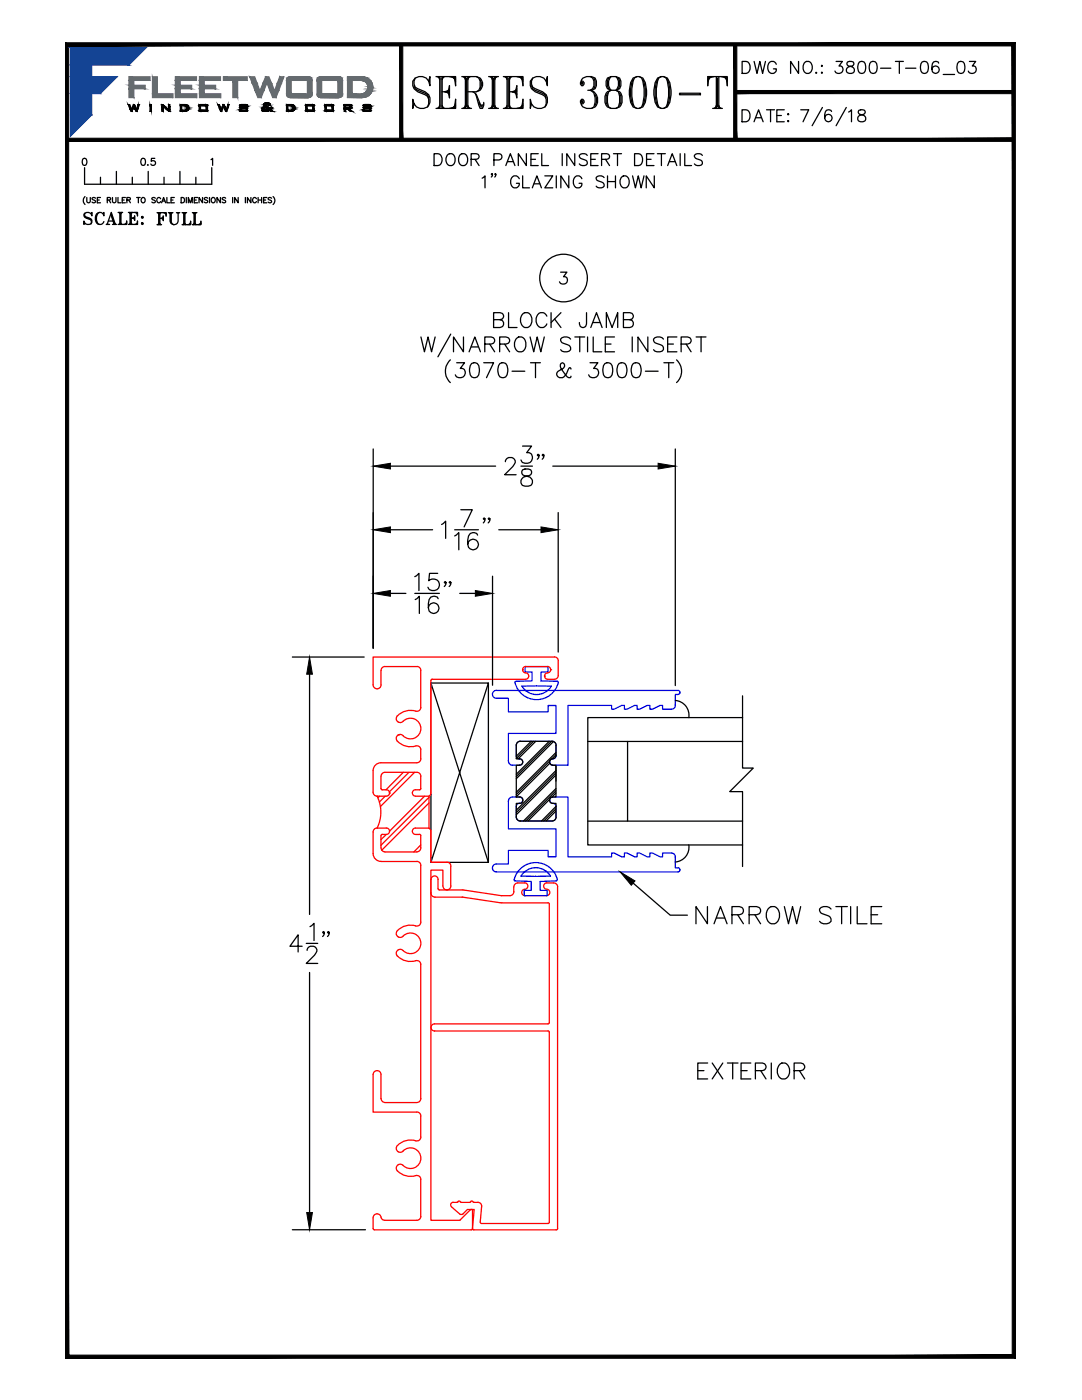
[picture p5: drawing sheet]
<svg xmlns="http://www.w3.org/2000/svg" width="216mm" height="279mm" viewBox="0 0 216 279" stroke-linecap="round" stroke-linejoin="round" font-family="sans-serif">
<!-- layer: VENT -->
<g fill="none" stroke="#000" stroke-width=".25">
<path d="M103 148.7v2.7h.7a.64 .64 0 0 1 .6 .7 .64 .64 0 0 1-.6 .6h-.7v6.4h.7M103.7 159a.65 .65 0 0 1 .7 .7 .65 .65 0 0 1-.7 .6h-.7v2.8a.79 .79 0 0 0 .8 .7h6.4a.79 .79 0 0 0 .8-.7l-.1-2.8h-.6a.65 .65 0 0 1-.6-.6 .65 .65 0 0 1 .6-.7M103.8 148h6.4M103.8 147.9a.79 .79 0 0 0-.8 .8M106 148l-3 2.9M106.4 148l-3.4 3.4M106.9 148l-3.5 3.4M109.6 148l-6.6 6.5M109.7 152.3l-6.7 6.7M109.7 159.5l-4.4 4.3M109.7 151.8l-6.7 6.8M110 148l-7 7"/>
<path d="M110.2 147.9a.79 .79 0 0 1 .8 .8M110.4 148l-7.4 7.4M110.9 148.7v2.1a.86 .86 0 0 1-.9 .7 .65 .65 0 0 0-.3 .7 .65 .65 0 0 0 .6 .5h.6v6.4h-.6M110.9 152.7v3.2M110.9 154.7l-7.9 7.9M110.9 158.3l-.8 .8M110.9 150.6l-.8 .9M110.9 154.2l-7.9 8M110.9 157.8l-6 6M110.9 150.2l-7.9 7.9M110.9 153.8l-7.9 7.9M110.9 157.4l-6.4 6.4"/>
<path d="M110.9 161.9l-2 1.9M110.9 161.4l-2.4 2.4M110.9 160.9l-2.8 2.9"/>
</g>
<g fill="none" stroke="#00f" stroke-width=".25">
<path d="M98.3 138.6a.79 .79 0 0 0 .8 .8M98.3 138.6h.1M99 139.4h2.4v2.7h8v-1.3h1.5v5.6h-9.5v5.5M135.7 138.2h.1M135.7 138.2l-.2-.4h-.2h-36.1a.76 .76 0 0 0-.9 .7M135.7 138.2l-.2 .3-.8 .1v2.2M101.4 159.9v5.5h9.5v5.6h-1.5v-1.3h-8v2.7h-2.4M101.5 151.9a.79 .79 0 0 0 .7 .8M102.2 152.7h1.5M102.2 159.1h1.5M102.2 159.1a.79 .79 0 0 0-.7 .8M103 148.7v2.1a.65 .65 0 0 0 .7 .6"/>
<path d="M103.7 151.4h.1M103.7 151.4a.62 .62 0 0 1 .6 .7 .62 .62 0 0 1-.6 .6M103.7 159.1a.64 .64 0 0 1 .6 .6 .64 .64 0 0 1-.6 .6M103.8 148h6.4M103.8 147.9a.79 .79 0 0 0-.8 .8M109.7 159.7a.73 .73 0 0 0 .9 .7l.4 .6-.1 2.1a.76 .76 0 0 1-.7 .7h-6.4a.79 .79 0 0 1-.8-.7v-2.1a.65 .65 0 0 1 .7-.7M109.7 152.1h.1M109.7 159.7h.1M109.7 159.7a.6 .6 0 0 1 .6-.6h3v11.9h8.7v-.8h.6l1.5 .8h.5v-.8h.5l1.5 .8h.5v-.8h.5l1.6 .8h.5v-.8h.5l1.5 .8h.5v-.8h1.8a.79 .79 0 0 1 .8 .8M110.2 147.9a.79 .79 0 0 1 .8 .8M110.9 148.7l.1 2.1a.73 .73 0 0 1-.9 .7l-.4 .6M134.8 140.7a.79 .79 0 0 1-.8 .8h-1.8v-.7h-.5l-1.5 .7h-.5v-.7h-.5l-1.6 .7h-.5v-.7h-.5l-1.5 .7h-.5v-.7h-.5l-1.5 .7h-.6v-.7h-8.7v11.9h-3a.6 .6 0 0 1-.6-.6"/>
<path d="M98.3 173.2h.1M99.1 172.4a.79 .79 0 0 0-.8 .8M103.7 160.3h.1M134.7 171v2.2h.8a.42 .42 0 0 1 .2 .5 .42 .42 0 0 1-.4 .3h-36.1a.8 .8 0 0 1-.9-.8M135.7 173.6h.1"/>
</g>
<!-- layer: TEXT -->
<g fill="none" stroke="#000" stroke-width=".25">
<path d="M86.6 30.7h.8a1.26 1.26 0 0 1 .8 1.2 1.26 1.26 0 0 1-.8 1.1h-.8zM89.2 31a.88 .88 0 0 1 1-.3 .88 .88 0 0 1 .6 .9 1.03 1.03 0 0 1-.2 1.1 1.03 1.03 0 0 1-1.1 .2 1.46 1.46 0 0 1-.3-1.9zM91.7 31a.88 .88 0 0 1 1-.3 .88 .88 0 0 1 .6 .9 1.03 1.03 0 0 1-.2 1.1 1.03 1.03 0 0 1-1.1 .2 1.52 1.52 0 0 1-.3-1.9zM94 31.8l1.4-.1a.54 .54 0 0 0 0-.9l-1.4-.1v2.3M94.8 31.8l.8 1.2M96.2 35.6l.6-.5v2.4M98.3 34.8l-.1 .1-.2-.1 .2-.1a.44 .44 0 0 1-.2 .6M98.6 31.9h1a.63 .63 0 0 0 .6-.6 .63 .63 0 0 0-.6-.6h-1v2.3M98.9 34.8l-.1 .1-.1-.1 .1-.1a.45 .45 0 0 1-.1 .6M100.9 33l.9-2.3 .9 2.3M101.3 32.3h1.1M103.6 35.7a.88 .88 0 0 0-1-.6 .88 .88 0 0 0-.7 .9 1.05 1.05 0 0 0 .2 1.1 1.05 1.05 0 0 0 1.2 .3l.3-.5v-.3h-.6"/>
<path d="M104.3 35.1v2.4h1.3M105 30.7v2.3l-1.6-2.3v2.3M105.9 31.8h1M106.2 37.5l.9-2.4 .9 2.4M106.6 36.7h1.1M107.4 30.7h-1.5v2.3h1.5M108.1 30.7v2.3h1.4M108.7 35.1h1.6l-1.6 2.4h1.6M111 35.1v2.4M112.2 30.7v2.3M113.5 35.1v2.4l-1.6-2.4v2.4M114.7 30.7v2.3l-1.6-2.3v2.3"/>
<path d="M116.1 35.7a.87 .87 0 0 0-1-.6 .87 .87 0 0 0-.7 .9 1.05 1.05 0 0 0 .2 1.1 1.05 1.05 0 0 0 1.2 .3l.3-.5v-.3h-.5M117.2 31a.9 .9 0 0 0-.9-.4 .9 .9 0 0 0-.7 .6l.2 .4 .9 .3a.57 .57 0 0 1 .5 .5 .57 .57 0 0 1-.2 .5 1.13 1.13 0 0 1-1.4-.2M117.9 31.8h.9M119.3 30.7h-1.4v2.3h1.4M120 31.8l1.4-.1a.54 .54 0 0 0 0-.9l-1.4-.1v2.3M120.5 35.4a.9 .9 0 0 0-.8-.3 .9 .9 0 0 0-.7 .6l.2 .3 .9 .3a.6 .6 0 0 1 .2 1.1 1.11 1.11 0 0 1-1.3-.2M120.8 31.8l.8 1.2M121.2 35.1v2.4M121.2 36.2h1.6M122.4 30.7h1.6M122.8 35.1v2.4M123.2 30.7v2.3"/>
<path d="M124 35.4a.88 .88 0 0 1 1-.3 .88 .88 0 0 1 .5 .9 1.05 1.05 0 0 1-.2 1.1 1.05 1.05 0 0 1-1.1 .3 1.48 1.48 0 0 1-.2-2zM126.2 35.1l.6 2.4 .6-2.4 .5 2.4 .6-2.4M126.6 30.7h.8a1.27 1.27 0 0 1 .8 1.2 1.27 1.27 0 0 1-.8 1.1h-.8zM129 31.8h.9M130.5 30.7h-1.5v2.3h1.5M130.6 35.1v2.4l-1.7-2.4v2.4M131.2 30.7h1.6M132 30.7v2.3M133.2 33l.9-2.3 .9 2.3M133.6 32.3h1.1M135.7 30.7v2.3M136.6 30.7v2.3h1.4"/>
<path d="M140.1 31a.9 .9 0 0 0-.8-.4 .9 .9 0 0 0-.7 .6l.2 .4 .9 .3a.57 .57 0 0 1 .4 .5 .57 .57 0 0 1-.2 .5 1.13 1.13 0 0 1-1.3-.2M111.9 54.3h1.2l-.7 .9a.76 .76 0 0 1 .8 .9 .76 .76 0 0 1-1 .6l-.3-.1-.3-.4M84 67.2l.7 3 .7-3 .7 3 .7-3M89.9 71.8a3.1 3.1 0 0 0 0 4.5M89.9 66.7l-2.5 4.5M91.1 72.4h1.6l-.9 1.1a.96 .96 0 0 1 1.1 1.1 .96 .96 0 0 1-1.3 .8l-.5-.2-.2-.4M92.5 67.2v3l-2-3v3M93.6 70.2l1.1-3 1.2 3M94 69.2h1.4M94.1 72.5a.96 .96 0 0 1 1.4 .5 2.53 2.53 0 0 1-.3 2.2 .94 .94 0 0 1-1.4-.4 2.42 2.42 0 0 1 .3-2.3zM96.5 72.4h2l-1.4 3M96.7 68.7h1.3l.4-.2a.69 .69 0 0 0 0-1.1l-.4-.2h-1.3v3"/>
<path d="M97.7 68.7l1 1.5M98.5 63.8l1.7-.1a.68 .68 0 0 0 0-1.2l-1.7-.1v3h1.3a.78 .78 0 0 0 .7-.8 .78 .78 0 0 0-.7-.8M99.7 68.7h1.3l.4-.2a.66 .66 0 0 0 0-1.1l-.4-.2h-1.3v3M99.8 72.5a.95 .95 0 0 1 1.4 .5 2.44 2.44 0 0 1-.3 2.2 .95 .95 0 0 1-1.4-.4 2.42 2.42 0 0 1 .3-2.3zM100.7 68.7l1 1.5M101.5 62.4v3h1.7M102.2 74.1h2.5M103 67.7a1.09 1.09 0 0 1 1.2-.4 1.09 1.09 0 0 1 .7 1.1 1.3 1.3 0 0 1-.3 1.4 1.3 1.3 0 0 1-1.4 .3 1.83 1.83 0 0 1-.2-2.4zM104.4 62.5a1.13 1.13 0 0 1 1.7 1 1.29 1.29 0 0 1-.2 1.4 1.29 1.29 0 0 1-1.5 .3 1.79 1.79 0 0 1 0-2.7zM105.8 67.2l.7 3 .7-3 .7 3 .7-3M105.9 72.4h1.9M106.9 72.4v3"/>
<path d="M109.1 63.1a1.1 1.1 0 0 0-1.2-.7 1.1 1.1 0 0 0-.9 1.1 1.3 1.3 0 0 0 .3 1.4 1.3 1.3 0 0 0 1.4 .3l.4-.6M110 62.4v3M110.7 63.7l1.2 1.7M111.9 62.4l-1.9 2M113.9 67.7a1.32 1.32 0 0 0-2 0 .76 .76 0 0 0 .5 .8l.9 .3a.71 .71 0 0 1 .5 .6 .71 .71 0 0 1-.2 .7 1.38 1.38 0 0 1-1.7-.3M113.9 73.7l-.1-.3h-.2l-.2 .4a2.36 2.36 0 0 1-1.2 1.6h-.5a.72 .72 0 0 1-.6-.6 .72 .72 0 0 1 .3-.7l1-.6a.63 .63 0 0 0 .3-.6 .63 .63 0 0 0-.5-.5l-.3 .1a1.15 1.15 0 0 0 .3 1.5l1 1.2 .6 .2 .1-.3M114.7 67.2h2M115.7 67.2v3M117 62.4v2.2l-.1 .5a.69 .69 0 0 1-1.1 0l-.2-.7M117.2 67.2v3M117.7 72.4h1.6l-.8 1.1a.96 .96 0 0 1 1 1.1 .96 .96 0 0 1-1.3 .8l-.5-.2-.2-.4M117.9 65.4l1.1-3 1.1 3"/>
<path d="M118.3 64.4h1.4M118.4 67.2v3h1.7M120.7 72.5a.96 .96 0 0 1 1.4 .5 2.53 2.53 0 0 1-.3 2.2 .96 .96 0 0 1-1.4-.4 2.51 2.51 0 0 1 .3-2.3zM120.8 68.7h1.1M121 65.4v-3l1.1 3 1.2-3v3M122.6 67.2h-1.8v3h1.8M123.5 72.5a.95 .95 0 0 1 1.4 .5 2.44 2.44 0 0 1-.2 2.2 .96 .96 0 0 1-1.4-.4 2.42 2.42 0 0 1 .2-2.3zM124.4 63.8l1.7-.1a.71 .71 0 0 0 0-1.2l-1.7-.1v3h1.3a.79 .79 0 0 0 .7-.8 .79 .79 0 0 0-.7-.8M126.2 67.2v3M126.4 72.5a.95 .95 0 0 1 1.4 .5 2.44 2.44 0 0 1-.3 2.2 .95 .95 0 0 1-1.4-.4 2.42 2.42 0 0 1 .3-2.3zM128.8 74.1h2.5M129.3 67.2v3l-2-3v3"/>
<path d="M132.4 67.7a1.29 1.29 0 0 0-2 0 .72 .72 0 0 0 .6 .8l.8 .3a.71 .71 0 0 1 .6 .6 .71 .71 0 0 1-.3 .7 1.38 1.38 0 0 1-1.7-.3M132.5 72.4h1.9M133.2 68.7h1.2M133.4 72.4v3M135 71.8a3 3 0 0 1 0 4.5M135.1 67.2h-1.9v3h1.9M135.9 68.7h1.3l.4-.2a.69 .69 0 0 0 0-1.1l-.4-.2h-1.3v3M136.9 68.7l1 1.5M138.9 67.2h2M139.9 67.2v3M97.5 136.3v35.8M139.2 213.7h1.3"/>
<path d="M141.2 212.1h-2v3.2h2M142.1 212.1l2.1 3.2M144.2 212.1l-2.1 3.2M145.1 212.1h2.2M146.2 212.1v3.2M147.9 213.7h1.2M149.8 212.1h-1.9v3.2h1.9M150.7 213.7h1.4a.79 .79 0 0 0 .7-.9l-.3-.5-.4-.2h-1.4v3.2M151.8 213.7l1 1.6M153.9 212.1v3.2M155.7 212.3a1.22 1.22 0 0 1 1.8 1.1 1.4 1.4 0 0 1-.3 1.5 1.4 1.4 0 0 1-1.5 .3 1.91 1.91 0 0 1 0-2.9zM158.5 213.7h1.3a.83 .83 0 0 0 .8-.9l-.3-.5-.5-.2h-1.3v3.2"/>
<path d="M159.5 213.7l1.1 1.6"/>
<circle cx="112.4" cy="55.5" r="4.8"/>
</g>
<!-- layer: GLASS -->
<path d="M86 136.3h11.5l-11.5 35.8v-35.8l11.5 35.8h-11.5" fill="none" stroke="#000" stroke-width=".25"/>
<!-- layer: 0 -->
<path d="M134.8 139.8a2.95 2.95 0 0 1 2.6 3.4M117.3 148h30.9M125.2 148v15.9M148.2 143.2h-30.9v25.4h30.9M117.3 163.9h30.9M137.4 168.6a2.95 2.95 0 0 1-2.6 3.4" fill="none" stroke="#000" stroke-width=".25"/>
<!-- layer: MISC. -->
<path d="M148.2 138.9v14.4h2.1l-4.7 4.7h2.6v14.9" fill="none" stroke="#000" stroke-width=".25"/>
<!-- layer: FRAME -->
<g fill="none" stroke="#f00" stroke-width=".25">
<path d="M76.8 133h6.4M83.2 133a.76 .76 0 0 1 .8 .8v7.4l-.2 .4a1.06 1.06 0 0 1-1.4 .2 3.6 3.6 0 0 0-3.1 1.1M86 135.8v22.7l-.4 .4M86.3 135.5l-.3 .3M104.3 133.7h.1M104.9 133h4.3M104.9 133a.68 .68 0 0 0-.6 .8 .68 .68 0 0 0 .8 .5 .65 .65 0 0 1 .4 .8 .65 .65 0 0 1-.6 .5h-18.7M108.7 134.9h.1M109.2 133a.68 .68 0 0 1 .7 .8 .68 .68 0 0 1-.9 .5l-.3 .6M109.9 133.7h.1M110.6 131.1h-36.2l.1 5.6a.78 .78 0 0 0 .7 .8 .78 .78 0 0 0 .8-.8v-2.9a.79 .79 0 0 1 .8-.8M110.6 131.1a.79 .79 0 0 1 .8 .8v2.9a.75 .75 0 0 1-.8 .8h-1.3a.66 .66 0 0 1-.6-.7"/>
<path d="M74.5 158.1a.79 .79 0 0 0 .7 .8M75.2 158.9a7.1 7.1 0 0 1 0 6.4h1.9M75.7 158.9l-.3 .3M76 157.4l.3 .2h.8M76.9 158.9l-1.2 1.2M77.1 157.6a.65 .65 0 0 1 .6 .6 .65 .65 0 0 1-.6 .7h-1.9M77.7 158.3h.1M79.3 142.9a.79 .79 0 0 0 0 1.1 .79 .79 0 0 0 1.1 0 2.08 2.08 0 0 1 3 0 2.08 2.08 0 0 1-.2 3 2.08 2.08 0 0 1-3-.3h-.7M79.3 147.9a3.8 3.8 0 0 0 3.9 .9l.2 .1a.74 .74 0 0 1 .6 .7v1.8a.8 .8 0 0 1-.8 .8h-7.2a1.58 1.58 0 0 0-1.5 1.6l-.1 4.3M79.5 146.7h.1M79.5 146.7l-.4 .5 .2 .7M80.5 154.1l-3.5 3.5"/>
<path d="M81.6 154.1l-3.9 4M82.7 154.1l-6.8 6.9M82.9 157.6a.65 .65 0 0 0-.6 .6 .65 .65 0 0 0 .6 .7h2.7M84 157.4v-2.5a.79 .79 0 0 0-.8-.8h-6.4a.79 .79 0 0 0-.8 .8v2.5M84 157.4l-.3 .2h-.8M84.7 158.9l-7 7M85.6 158.9v6.4M85.6 159.1l-9.6 9.6M74.4 166l.1 4.3a1.58 1.58 0 0 0 1.5 1.6M75.2 165.2a.79 .79 0 0 0-.7 .8M76 171.9h7.2M77.1 166.5h-.8l-.3 .3"/>
<path d="M77.1 166.5l-1.1 1.1M77.1 165.2a.65 .65 0 0 1 .6 .7 .65 .65 0 0 1-.6 .6M82.9 165.3h2.7M82.9 165.2a.65 .65 0 0 0-.6 .7 .65 .65 0 0 0 .6 .6h.8l.3 .3M83.2 171.9a.76 .76 0 0 1 .8 .8v11.3l-.2 .5a1.06 1.06 0 0 1-1.4 .2 3.6 3.6 0 0 0-3.1 1M84 168.6l-1.4 1.4M84 166.8v2.4a.84 .84 0 0 1-.8 .8h-6.4a.79 .79 0 0 1-.8-.8v-2.4M85.6 165.3l.4 .3v6.5h3.2M85.6 160.3l-9.4 9.4M86.8 179h5.5l7.5 1.2M88.4 176.8v-3.2h-2.4v69.9h5.7M89.2 172.1a.79 .79 0 0 1 .8 .8l-.1 3.9"/>
<path d="M90 176.8a.79 .79 0 0 1-.8 .8 .79 .79 0 0 1-.8-.8M101.7 178.7h-1.7l-7.6-1.1h-4.7l-.3-.3v-1.8a.7 .7 0 0 0-.7-.7 .7 .7 0 0 0-.7 .7v2.7a.79 .79 0 0 0 .8 .8M102.5 178a.79 .79 0 0 1-.8 .7M104.7 176.2h-1.4a.79 .79 0 0 0-.8 .8v1M104.7 176.2a.65 .65 0 0 1 .6 .6 .65 .65 0 0 1-.6 .7M104.7 177.5a.65 .65 0 0 0-.6 .6 .65 .65 0 0 0 .6 .6h4.4a.65 .65 0 0 0 .6-.6 .65 .65 0 0 0-.6-.6M109.1 176.2h1.4a.79 .79 0 0 1 .8 .8M109.1 176.2a.65 .65 0 0 0-.6 .6 .65 .65 0 0 0 .6 .7M111.3 177v68.2M79.3 185.7a.79 .79 0 0 0 0 1.2 .79 .79 0 0 0 1.1-.1M79.3 190.8a3.8 3.8 0 0 0 3.9 .9h.2a.74 .74 0 0 1 .6 .8v26.7a.83 .83 0 0 1-.8 .8h-6.4a.84 .84 0 0 1-.8-.8v-4.7a.8 .8 0 0 0-.8-.8 .8 .8 0 0 0-.8 .8v7.4h8.8a.75 .75 0 0 1 .8 .8v4.2l-.2 .5a1.06 1.06 0 0 1-1.4 .1 3.6 3.6 0 0 0-3.1 1.1M80.4 186.8a2.08 2.08 0 0 1 3 .1 2.08 2.08 0 0 1-.2 3 2.08 2.08 0 0 1-3-.4 .79 .79 0 0 0-1 .3 .79 .79 0 0 0 .1 1"/>
<path d="M99.8 180.1l9.5 .1 .3 .2M109.6 180.4v23.7M109.4 205.7l.2 .3M109.6 206v37.9M109.6 204.1l-.2 .2h-22.7a.71 .71 0 0 0-.7 .8 .71 .71 0 0 0 .7 .7h22.6M79.3 228.6a.79 .79 0 0 0 0 1.1 .79 .79 0 0 0 1.1 0 2.08 2.08 0 0 1 3 .1 2.08 2.08 0 0 1-.2 3 2.08 2.08 0 0 1-3-.4 .79 .79 0 0 0-1 .3 .79 .79 0 0 0 .1 1M79.3 233.7a3.8 3.8 0 0 0 3.9 .9l.6 .3 .2 .5M84 235.4v7.3a.8 .8 0 0 1-.8 .8h-6.4a.91 .91 0 0 1-.9-.9 .8 .8 0 0 0-.9-.3 .8 .8 0 0 0-.6 .8l.1 2.1 .2 .2M91.4 239.8l.2-.1 .2 .1M91.4 239.8l-.2 .2h-.8a.5 .5 0 0 0-.5 .3 .5 .5 0 0 0 .2 .5l1.6 1.5M91.8 239.8l.2 .2h1.7l.2-.2M93.9 239.8l.2-.1 .3 .1"/>
<path d="M94.4 239.8l.2 .2a1.31 1.31 0 0 1 1.3 .2l.2 .6M91.7 243.5l2.2-2.1h.2l.2 .2v3.6M92.4 242.2l.9-.8h1.3l-.3 3.8M92.4 242.2l-.2 .2-.5-.1M94.3 245.2l.2 .2h16.5l.3-.2M94.3 245.2l-.3 .2h-19.3M96.1 240.8l-.3 3.1 .2 .3h13.3l.3-.3"/>
</g>
<!-- layer: GEOMETRY -->
<path d="M104.1 136.9h5.9a3.4 3.4 0 0 1-5.9 0zM111.1 136l-3.1-.1v-1.8h1.3v-1.1h-4.5v1.1h1.4v1.8l-3.2 .1M111.2 135.9l.2 .2a4.3 4.3 0 0 1-4.3 3.5 4.3 4.3 0 0 1-4.3-3.5l.2-.2M102.6 175.5l.2 .3 3.2 .1v1.8h-1.4v1h4.6v-1h-1.4v-1.8l3.4-.2a4.4 4.4 0 0 0-4.2-3.6 4.4 4.4 0 0 0-4.4 3.4M104 174.8a3.4 3.4 0 0 1 5.9 0l-6 .1" fill="none" stroke="#00f" stroke-width=".25"/>
<!-- layer: DIM -->
<g fill="#000" stroke="#000" stroke-width=".2">
<path d="M37 22h.5zM48 21.6h1.4zM47.8 21.9l.3-.1zM49.1 21.1l.2 .1zM52.5 22.2h1zM52.9 20.6h.8zM53.4 22h.8zM53.5 21h.4zM54 21.4l.1-.1 .2 .1zM58.2 21.1h.5zM58.4 21.9h.4zM69.8 21.5h.4z"/>
<path d="M69.8 21.1h.4zM69.8 21.4h.4zM72.5 21.6h1.5zM72.4 21.9l.3-.1zM73.7 21.1l.3 .1zM74.5 93l3.4-.5v1.1zM131.3 92.5l3.4 .5-3.4 .6zM74.5 105.7l3.4-.5v1.1zM74.5 118.4l3.4-.5v1.1zM94.9 117.9l3.4 .5-3.4 .6zM108 105.2l3.4 .5-3.4 .6zM61.8 131.1l.5 3.5h-1.1z"/>
<path d="M123.7 174l3 1.8-.7 .9zM61.2 242h1.1l-.5 3.4z"/>
<path d="M79.7 8.9l.7 19v-19zM79.7 8.9l.7 19h-.7z"/>
<path d="M146.7 18.1v.6l55.6-.6zM146.7 18.7l55.6-.6v.6z"/>
<path d="M146.4 8.9l.6 19v-19zM146.4 8.9l.6 19h-.6z"/>
<path d="M13.4 27.6v.6l188.9-.6zM13.4 28.2l188.9-.6v.6z"/>
<path d="M25.6 20.9l.7 .9-.4-.9zM25.6 20.9l.7 .9h-.4z"/>
<path d="M25.9 21.8l.4 .4 .2-.4zM25.9 21.8l.4 .4h-.2z"/>
<path d="M26.4 21.3l.1 .5 .2-.5zM26.4 21.3l.1 .5h-.2z"/>
<path d="M26.6 20.9l.4 .4-.1-.4zM26.6 20.9l.4 .4h-.6z"/>
<path d="M26.7 21.3l.5 .5-.2-.5zM26.7 21.3l.5 .5h-.3z"/>
<path d="M26.9 21.8l.4 .4 .2-.4zM26.9 21.8l.4 .4h-.2z"/>
<path d="M27.6 20.9l-.1 .9 .4-.9zM27.6 20.9l-.1 .9h-.3z"/>
<path d="M29.9 20.9l.3 1.3v-1.3zM29.9 20.9l.3 1.3h-.3z"/>
<path d="M29.9 22.2h.3zM29.9 22.2h.3z"/>
<path d="M32.3 20.9l.7 .4-.5-.4zM32.3 20.9l.7 .4h-.7z"/>
<path d="M32.3 21.3l.3 .5v-.5zM32.3 21.3l.3 .5h-.3z"/>
<path d="M32.3 21.8l.3 .4v-.4zM32.3 21.8l.3 .4h-.3z"/>
<path d="M32.6 21.3l1 .5-.6-.5zM32.6 21.3l1 .5h-.4z"/>
<path d="M33.6 20.9l.3 .4v-.4zM33.6 20.9l.3 .4h-.3z"/>
<path d="M33.6 21.3l.3 .5v-.5zM33.6 21.3l.3 .5h-.3z"/>
<path d="M33.2 21.8l.7 .4v-.4zM33.2 21.8l.7 .4h-.2z"/>
<path d="M36 21.1l.3 .9v-.9zM36 21.1l.3 .9h-.3z"/>
<path d="M36 20.9h1.1zM36 20.9h1.1z"/>
<path d="M36 20.9h1.2zM36 20.9h1.2z"/>
<path d="M36 22.2h1.1zM36 22.2h1z"/>
<path d="M36 20.9l1.3 .1zM36 20.9l1.3 .1z"/>
<path d="M36 22.2h1.2zM36 22.2h1.1z"/>
<path d="M36 21h1.4zM36 21h1.4z"/>
<path d="M36 22.1h1.3zM36 22.1l1.2 .1z"/>
<path d="M36 21l1.5 .1zM36 21l1.5 .1z"/>
<path d="M36 22.1h1.4zM36 22.1h1.3z"/>
<path d="M36.9 21.1h.6zM36.9 21.1h.6z"/>
<path d="M36 22h1.5zM36 22l1.4 .1z"/>
<path d="M37 21.1h.5zM37 21.1h.5z"/>
<path d="M37 21.1h.5zM37 21.1h.5z"/>
<path d="M37 22h.5zM36.9 22h.6z"/>
<path d="M37 21.1l.6 .1zM37 21.1l.6 .1z"/>
<path d="M37 22h.5zM37 22h.5zM37 22h.5z"/>
<path d="M37.1 21.2h.5zM37.1 21.2h.5z"/>
<path d="M37.1 21.9h.5zM37 22h.5z"/>
<path d="M37.2 21.2h.4zM37.2 21.2h.4z"/>
<path d="M37.2 21.9h.4zM37.2 21.9h.4z"/>
<path d="M37.2 21.2l.4 .1zM37.2 21.2l.4 .1z"/>
<path d="M37.2 21.3l.4 .1zM37.2 21.3l.4 .1zM37.3 21.4h.3zM37.3 21.4h.3z"/>
<path d="M37.2 21.8l.4 .1zM37.2 21.8l.4 .1z"/>
<path d="M37.2 21.9h.4zM37.2 21.9h.4z"/>
<path d="M37.3 21.4h.3zM37.3 21.4h.3z"/>
<path d="M37.3 21.4l.4 .1zM37.3 21.4l.4 .1z"/>
<path d="M37.3 21.7h.3zM37.3 21.7h.3zM37.3 21.7h.3zM37.3 21.7h.3z"/>
<path d="M37.3 21.7h.3zM37.3 21.7l.3 .1z"/>
<path d="M37.3 21.5h.4zM37.3 21.5h.4z"/>
<path d="M37.3 21.5l.4 .1zM37.3 21.5l.4 .1z"/>
<path d="M37.3 21.6h.4zM37.3 21.6h.4z"/>
<path d="M37.3 21.6h.4zM37.3 21.6l.3 .1z"/>
<path d="M39.7 21.1l.3 .9v-.9zM39.7 21.1l.3 .9h-.3z"/>
<path d="M40 20.9h1.2zM39.9 20.9h1.3z"/>
<path d="M39.9 20.9h1.4zM39.9 20.9h1.4z"/>
<path d="M39.9 22.2h1.3zM39.9 22.2h1.3z"/>
<path d="M39.9 20.9h1.4zM39.8 20.9h1.5z"/>
<path d="M39.9 22.2h1.4zM39.9 22.2h1.3z"/>
<path d="M39.8 20.9h1.5zM39.8 20.9h1.5z"/>
<path d="M39.8 22.2h1.5zM39.8 22.2h1.5z"/>
<path d="M39.8 20.9h1.6zM39.8 20.9h1.6z"/>
<path d="M39.8 22.2h1.5zM39.8 22.2h1.5z"/>
<path d="M39.8 20.9l1.6 .1zM39.8 20.9l1.6 .1z"/>
<path d="M39.8 22.2h1.6zM39.8 22.2h1.5z"/>
<path d="M39.8 21h1.6zM39.8 21h1.6z"/>
<path d="M39.8 22.1h1.6zM39.8 22.1l1.6 .1z"/>
<path d="M39.7 21l1.7 .1zM39.7 21l1.7 .1z"/>
<path d="M39.7 22.1h1.7zM39.7 22.1h1.7z"/>
<path d="M39.7 21.1h1.7zM39.7 21.1h1.7z"/>
<path d="M41.1 21.1l.3 .9v-.9zM41.1 21.1l.3 .9h-.3z"/>
<path d="M39.7 22h1.7zM39.7 22h1.7z"/>
<path d="M39.7 22h1.7zM39.7 22l1.7 .1z"/>
<path d="M43.5 20.9l.7 .9-.4-.9zM43.5 20.9l.7 .9h-.4z"/>
<path d="M43.8 21.8l.4 .4 .2-.4zM43.8 21.8l.4 .4h-.2z"/>
<path d="M44.3 21.3l.1 .5 .2-.5zM44.3 21.3l.1 .5h-.2z"/>
<path d="M44.5 20.9l.4 .4-.1-.4zM44.5 20.9l.4 .4h-.6z"/>
<path d="M44.6 21.3l.5 .5-.2-.5zM44.6 21.3l.5 .5h-.3z"/>
<path d="M44.8 21.8l.4 .4 .2-.4zM44.8 21.8l.4 .4h-.2z"/>
<path d="M45.5 20.9l-.1 .9 .4-.9zM45.5 20.9l-.1 .9h-.3z"/>
<path d="M48.1 21.7h1.3zM49.1 21.7h.3zM49.1 21.7h.3z"/>
<path d="M47.8 21.9l.3 .1zM47.8 21.9l.3 .1z"/>
<path d="M47.9 21.1h.3zM47.9 21.1h.3z"/>
<path d="M47.9 21.1l.3 .3v-.3zM47.9 21.1l.3 .3h-.3zM47.9 21.4h.3zM47.9 21.4h.3z"/>
<path d="M49.1 21.1l.2 .1zM49.1 21.2h.2z"/>
<path d="M48.1 20.9h1zM48.1 20.9h1zM48.1 20.9h1zM48.1 20.9h1z"/>
<path d="M48.1 20.9h1.1zM48 20.9h1.2zM48 20.9h1.2zM48 20.9h1.2z"/>
<path d="M47.9 21.4h1.3zM47.9 21.4h1.3z"/>
<path d="M47.9 21.4h1.3zM47.9 21.4h1.3z"/>
<path d="M48 22.2h1.2zM48 22.2h1.1z"/>
<path d="M48 20.9h1.2zM48 20.9h1.2z"/>
<path d="M47.9 21.4h1.3zM47.9 21.4h1.3z"/>
<path d="M48 22.2h1.2zM48 22.2h1.2z"/>
<path d="M48 20.9h1.2zM48 20.9h1.2z"/>
<path d="M48 20.9h1.2zM48 20.9h1.2z"/>
<path d="M48 20.9h1.3zM47.9 20.9h1.4z"/>
<path d="M47.9 22.2h1.3zM47.9 22.2h1.3z"/>
<path d="M47.9 20.9h1.4zM47.9 20.9h1.4z"/>
<path d="M47.9 21.4h1.4zM47.9 21.4h1.4z"/>
<path d="M47.9 21.4l1.4 .1zM47.9 21.4l1.4 .1z"/>
<path d="M47.9 20.9l1.4 .1zM47.9 20.9l1.4 .1z"/>
<path d="M47.9 21.5h1.4zM47.9 21.5h1.4zM47.9 21.5h1.4zM47.9 21.5h1.4z"/>
<path d="M47.9 22.2h1.4zM47.9 22.2h1.3z"/>
<path d="M47.9 21h1.4zM47.9 21h1.4z"/>
<path d="M47.9 21h1.4zM47.9 21h1.4z"/>
<path d="M47.9 21.5h1.4zM47.9 21.5h1.4zM47.9 21.5h1.4zM47.9 21.5h1.4z"/>
<path d="M47.9 22.2h1.4zM47.9 22.2h1.4z"/>
<path d="M47.9 21h1.4zM47.9 21h1.4z"/>
<path d="M47.9 21l1.4 .1zM47.9 21l1.4 .1zM47.9 21.1h1.4zM47.9 21.1h1.4z"/>
<path d="M47.9 21.1h1.4zM47.9 21.1h1.4z"/>
<path d="M49.1 21.1h.2zM49.1 21.1h.2z"/>
<path d="M47.9 21.5l1.4 .1zM47.9 21.5l1.4 .1zM47.9 21.6h1.4zM47.9 21.6h1.4z"/>
<path d="M47.9 21.6h1.5zM47.9 21.6h1.5z"/>
<path d="M47.8 22.1h1.5zM47.8 22.1h1.5z"/>
<path d="M47.8 22.1h1.5zM47.8 22.1l1.5 .1z"/>
<path d="M48 21.6h1.4zM48 21.6h1.4z"/>
<path d="M48 21.6h1.4zM48 21.6h1.4zM48 21.6h1.4z"/>
<path d="M48 21.6l1.4 .1zM48 21.6l1.4 .1zM48.1 21.7h1.3z"/>
<path d="M49.1 21.7l.3 .3v-.3zM49.1 21.7l.3 .3h-.3z"/>
<path d="M47.8 22h1.6zM47.8 22h1.6z"/>
<path d="M47.8 22h1.6zM47.8 22l1.5 .1z"/>
<path d="M52.3 22h1.4zM52.3 22h1.4z"/>
<path d="M52.3 21.7h.3zM52.3 21.7h.3z"/>
<path d="M52.3 21.7l.3 .3v-.3zM52.3 21.7l.3 .3h-.3z"/>
<path d="M52.3 21.7h.3zM52.3 21.7h.3zM52.3 21.7h.3zM52.3 21.7h.3z"/>
<path d="M52.3 21.7h.3zM52.3 21.7h.3zM52.3 21.7h.3zM52.3 21.7h.3zM52.3 21.7h.3zM52.3 21.7h.3zM52.3 21.7h.3zM52.3 21.7h.3z"/>
<path d="M52.3 21.6h.4zM52.3 21.6l.3 .1z"/>
<path d="M52.3 21.6h.4zM52.3 21.6h.4z"/>
<path d="M52.3 21.6h.5zM52.3 21.6h.4z"/>
<path d="M52.3 21.6h.5zM52.3 21.6h.5z"/>
<path d="M52.4 21.5h.5zM52.4 21.5l.4 .1z"/>
<path d="M52.4 21.5h.5zM52.4 21.5h.5z"/>
<path d="M52.7 20.9h.3zM52.7 20.9h.3z"/>
<path d="M52.7 20.9l.3 .1zM52.7 20.9l.3 .1zM52.7 21h.3zM52.7 21h.3z"/>
<path d="M52.7 21h.3zM52.7 21h.3zM52.7 21h.3zM52.7 21h.3z"/>
<path d="M52.7 21h.3zM52.7 21h.3z"/>
<path d="M52.7 21h.4zM52.7 21h.4z"/>
<path d="M52.5 21.4h.5zM52.4 21.5h.5z"/>
<path d="M52.7 21l.4 .1zM52.7 21l.4 .1z"/>
<path d="M52.7 21.1h.5zM52.7 21.1h.5z"/>
<path d="M52.7 21.1h.5zM52.7 21.1h.5z"/>
<path d="M52.7 21.1l.5 .1zM52.7 21.1l.5 .1z"/>
<path d="M52.7 21.2h.6zM52.7 21.2h.6z"/>
<path d="M52.8 21.2h.5zM52.8 21.2h.5z"/>
<path d="M52.8 21.2l.7 .2-.2-.2zM52.5 21.4l.3-.2 .7 .2z"/>
<path d="M52.5 22.2h1zM52.5 22.2h.9z"/>
<path d="M52.5 22.2h1zM52.5 22.2h1zM52.5 22.2h1z"/>
<path d="M52.5 22.2h1zM52.5 22.2h1z"/>
<path d="M52.4 22.2h1.1zM52.4 22.2h1.1z"/>
<path d="M52.4 22.2h1.1zM52.4 22.2h1.1z"/>
<path d="M53 21.4l.8 .2-.3-.2zM53 21.4l.8 .2h-.6z"/>
<path d="M52.4 22.2h1.1zM52.4 22.2h1.1z"/>
<path d="M52.4 22.2h1.2zM52.4 22.2h1.1z"/>
<path d="M52.9 20.6h.7zM52.9 20.6h.7zM52.9 20.6h.7zM52.9 20.6h.7z"/>
<path d="M52.4 22.2h1.2zM52.4 22.2h1.2z"/>
<path d="M52.9 20.6h.8zM52.9 20.6h.8zM52.8 20.6h.9z"/>
<path d="M52.3 22.1h1.3zM52.3 22.1l1.3 .1z"/>
<path d="M52.8 20.6h.9zM52.8 20.6h.9z"/>
<path d="M52.3 22.1h1.4zM52.3 22.1h1.3z"/>
<path d="M52.8 20.6h.9zM52.8 20.6h.9z"/>
<path d="M52.8 20.6h.9zM52.8 20.6h.9z"/>
<path d="M52.8 20.6l1 .1zM52.8 20.6l1 .1z"/>
<path d="M52.3 22h1.4zM52.3 22l1.4 .1z"/>
<path d="M52.8 20.7h1zM52.8 20.7h1z"/>
<path d="M53.2 21.6h.6zM53.2 21.6h.6z"/>
<path d="M52.8 20.7h1zM52.8 20.7h1z"/>
<path d="M52.7 20.7h1.1zM52.7 20.7h1.1z"/>
<path d="M52.7 20.7h1.1zM52.7 20.7h1.1z"/>
<path d="M52.7 20.7l1.1 .1zM52.7 20.7l1.1 .1z"/>
<path d="M52.7 20.8h1.2zM52.7 20.8h1.2z"/>
<path d="M52.7 20.8h1.2zM52.7 20.8h1.2z"/>
<path d="M52.7 20.8l1.2 .1zM52.7 20.8l1.2 .1zM52.7 20.9h1.2zM52.7 20.9h1.2z"/>
<path d="M53.5 20.9l.4 .1v-.1zM53.5 20.9l.4 .1h-.4z"/>
<path d="M53.5 21.8h.5zM53.5 21.8h.5z"/>
<path d="M53.5 21.8l.7 .2zM53.5 21.8l.7 .2h-.8zM53.4 22h.8z"/>
<path d="M53.4 22h.8zM53.4 22h.8z"/>
<path d="M53.4 22h.8zM53.3 22h.9zM53.3 22h.9zM53.3 22h.9z"/>
<path d="M52.3 22h1.9zM52.3 22h1.9z"/>
<path d="M52.3 22h2zM52.3 22h2z"/>
<path d="M53.3 21.6l.7 .2 .2-.2zM53.3 21.6l.7 .2h-.5z"/>
<path d="M53.8 21.6h.5zM53.8 21.6h.4z"/>
<path d="M53.7 22l.8 .2-.2-.2zM53.7 22l.8 .2h-.5z"/>
<path d="M54 21.4l.4 .1zM53.9 21.5h.5z"/>
<path d="M53.9 21.5l.4 .1 .1-.1zM53.9 21.5l.4 .1h-.5z"/>
<path d="M57.2 21.1l.3 .9v-.9zM57.2 21.1l.3 .9h-.3z"/>
<path d="M57.2 20.9h1.1zM57.2 20.9h1.1z"/>
<path d="M57.2 20.9h1.2zM57.2 20.9h1.2z"/>
<path d="M57.2 22.2h1.1zM57.2 22.2h.9z"/>
<path d="M57.2 20.9l1.3 .1zM57.2 20.9l1.3 .1z"/>
<path d="M57.2 22.2h1.2zM57.2 22.2h1.1z"/>
<path d="M57.2 21h1.4zM57.2 21h1.4z"/>
<path d="M57.2 22.1h1.3zM57.2 22.1l1.2 .1z"/>
<path d="M57.2 21l1.5 .1zM57.2 21l1.5 .1z"/>
<path d="M57.2 22.1h1.4zM57.2 22.1h1.3z"/>
<path d="M58.1 21.1h.6zM58.1 21.1h.6z"/>
<path d="M58.1 21.1h.6zM58.1 21.1h.6zM58.2 21.1h.5z"/>
<path d="M58.1 22h.6zM58.1 22h.6z"/>
<path d="M57.2 22h1.5zM57.2 22l1.4 .1z"/>
<path d="M58.2 21.1l.5 .1zM58.2 21.1l.5 .1z"/>
<path d="M58.2 22h.5zM58.2 22h.5z"/>
<path d="M58.2 22h.5zM58.1 22h.6z"/>
<path d="M58.3 21.2h.5zM58.3 21.2h.5z"/>
<path d="M58.3 21.9h.4zM58.2 22h.5z"/>
<path d="M58.4 21.2h.4zM58.4 21.2h.4z"/>
<path d="M58.4 21.2l.4 .1zM58.4 21.2l.4 .1z"/>
<path d="M58.4 21.9h.4zM58.4 21.9h.3z"/>
<path d="M58.4 21.3l.4 .1zM58.4 21.3l.4 .1zM58.5 21.4h.3zM58.5 21.4h.3z"/>
<path d="M58.4 21.8h.4zM58.4 21.9h.4zM58.4 21.9h.4z"/>
<path d="M58.5 21.4h.3zM58.5 21.4h.3z"/>
<path d="M58.5 21.7h.3zM58.5 21.7l.3 .1z"/>
<path d="M58.5 21.4l.3 .1zM58.5 21.4l.3 .1z"/>
<path d="M58.5 21.5h.3zM58.5 21.5h.3z"/>
<path d="M58.5 21.5l.3 .1zM58.5 21.5l.3 .1z"/>
<path d="M58.5 21.6h.3zM58.5 21.6h.3z"/>
<path d="M58.5 21.6l.3 .1zM58.5 21.6l.3 .1z"/>
<path d="M58.5 21.7h.3zM58.5 21.7h.3zM58.5 21.7h.3zM58.5 21.7h.3z"/>
<path d="M61 21.1l.3 .9v-.9zM61 21.1l.3 .9h-.3z"/>
<path d="M61.2 20.9h1.3zM61.2 20.9h1.3z"/>
<path d="M61.2 20.9h1.3zM61.2 20.9h1.3z"/>
<path d="M61.2 22.2h1.3zM61.2 22.2h1.2z"/>
<path d="M61.2 20.9h1.4zM61.1 20.9h1.5z"/>
<path d="M61.1 22.2h1.4zM61.1 22.2h1.4z"/>
<path d="M61.1 20.9h1.5zM61.1 20.9h1.5z"/>
<path d="M61.1 22.2h1.5zM61.1 22.2h1.4z"/>
<path d="M61.1 20.9h1.5zM61.1 20.9h1.5z"/>
<path d="M61 22.2h1.6zM61 22.2h1.6z"/>
<path d="M61 20.9l1.7 .1zM61 20.9l1.7 .1z"/>
<path d="M61 21h1.7zM61 21h1.7z"/>
<path d="M61 22.1h1.7zM61 22.1l1.6 .1z"/>
<path d="M61 21l1.7 .1zM61 21l1.7 .1z"/>
<path d="M61 21.1h1.7zM61 21.1h1.7z"/>
<path d="M61 22l1.7 .1zM61 22l1.7 .1z"/>
<path d="M61 22.1h1.7zM61 22.1h1.7z"/>
<path d="M62.4 21.1l.3 .9v-.9zM62.4 21.1l.3 .9h-.3z"/>
<path d="M61 22h1.7zM61 22h1.7z"/>
<path d="M64.8 21.1l.3 .9v-.9zM64.8 21.1l.3 .9h-.3z"/>
<path d="M65.1 20.9h1.2zM65 20.9h1.3z"/>
<path d="M65 20.9h1.4zM65 20.9h1.4z"/>
<path d="M65 22.2h1.3zM65 22.2h1.3z"/>
<path d="M65 20.9h1.4zM64.9 20.9h1.5z"/>
<path d="M65 22.2h1.4zM65 22.2h1.3z"/>
<path d="M64.9 20.9h1.5zM64.9 20.9h1.5z"/>
<path d="M64.9 22.2h1.5zM64.9 22.2h1.5z"/>
<path d="M64.9 20.9h1.6zM64.9 20.9h1.6z"/>
<path d="M64.9 22.2h1.5zM64.9 22.2h1.5z"/>
<path d="M64.9 20.9l1.6 .1zM64.9 20.9l1.6 .1z"/>
<path d="M64.9 21h1.6zM64.9 21h1.6z"/>
<path d="M64.9 22.1h1.6zM64.9 22.1l1.5 .1z"/>
<path d="M64.8 21l1.7 .1zM64.8 21l1.7 .1z"/>
<path d="M64.8 22.1h1.7zM64.8 22.1h1.7z"/>
<path d="M64.8 21.1h1.7zM64.8 21.1h1.7z"/>
<path d="M66.2 21.1l.3 .9v-.9zM66.2 21.1l.3 .9h-.3z"/>
<path d="M64.8 22h1.7zM64.8 22h1.7z"/>
<path d="M64.8 22h1.7zM64.8 22l1.7 .1z"/>
<path d="M68.6 21.1l.4 .4v-.4zM68.6 21.1l.4 .4h-.4z"/>
<path d="M68.6 21.7l.4 .5v-.5zM68.6 21.7l.4 .5h-.4z"/>
<path d="M69.3 21.7l1 .5-.6-.5zM69.3 21.7l1 .5h-.5z"/>
<path d="M69.8 21.5h.4zM69.8 21.5h.4zM69.8 21.5h.4zM69.8 21.5h.4z"/>
<path d="M68.6 21.7h1.3zM68.6 21.7h1.4z"/>
<path d="M68.6 20.9h1.4zM68.6 20.9h1.4z"/>
<path d="M68.6 20.9h1.4zM68.6 20.9h1.4z"/>
<path d="M68.6 20.9h1.4zM68.6 20.9h1.4z"/>
<path d="M68.6 21.7h1.4zM68.6 21.7h1.4z"/>
<path d="M68.6 20.9h1.5zM68.6 20.9h1.5z"/>
<path d="M68.6 21.7h1.4zM68.6 21.7h1.4z"/>
<path d="M68.6 20.9h1.5zM68.6 20.9h1.5z"/>
<path d="M68.6 21.7h1.5zM68.6 21.7h1.4z"/>
<path d="M68.6 20.9l1.5 .1zM68.6 20.9l1.5 .1z"/>
<path d="M68.6 21h1.6zM68.6 21h1.6z"/>
<path d="M68.6 21.6h1.5zM68.6 21.6l1.5 .1z"/>
<path d="M68.6 21l1.6 .1zM68.6 21l1.6 .1z"/>
<path d="M68.6 21.1h1.6zM68.6 21.1h1.6z"/>
<path d="M68.6 21.5l1.6 .1zM68.6 21.5l1.6 .1z"/>
<path d="M68.6 21.6h1.6zM68.6 21.6h1.5z"/>
<path d="M69.8 21.1h.4zM69.8 21.1h.4zM69.8 21.1h.4zM69.8 21.1h.4z"/>
<path d="M69.8 21.1h.4zM69.8 21.1h.4z"/>
<path d="M69.8 21.1h.4zM69.8 21.1h.4zM69.8 21.1h.4z"/>
<path d="M69.8 21.1h.4zM69.8 21.1h.4zM69.8 21.1h.4zM69.8 21.1h.4z"/>
<path d="M69.8 21.1l.4 .1zM69.8 21.1l.4 .1z"/>
<path d="M69.8 21.2l.4 .2v-.2zM69.8 21.2l.4 .2h-.4z"/>
<path d="M69.8 21.4h.4zM69.8 21.4h.4zM69.8 21.4h.4zM69.8 21.4h.4z"/>
<path d="M69.8 21.4h.4zM69.8 21.4h.4zM69.8 21.4h.4z"/>
<path d="M69.8 21.4l.4 .1zM69.8 21.4l.4 .1zM69.8 21.5h.4z"/>
<path d="M68.6 21.5h1.6zM68.6 21.5h1.6z"/>
<path d="M72.7 21.7h1.3zM73.7 21.7h.3zM73.7 21.7h.3z"/>
<path d="M72.4 21.9l.3 .1zM72.4 21.9l.3 .1z"/>
<path d="M72.5 21.1h.3zM72.5 21.1h.3z"/>
<path d="M72.5 21.1l.3 .3v-.3zM72.5 21.1l.3 .3h-.3zM72.5 21.4h.3zM72.5 21.4h.3z"/>
<path d="M73.7 21.1l.3 .1zM73.7 21.2h.3z"/>
<path d="M72.8 20.9h.9zM72.7 20.9h1z"/>
<path d="M72.7 20.9h1.1zM72.7 20.9h1.1z"/>
<path d="M72.7 20.9h1.1zM72.7 20.9h1.1z"/>
<path d="M72.7 20.9h1.1zM72.6 20.9h1.2z"/>
<path d="M72.5 21.4h1.3zM72.5 21.4h1.3z"/>
<path d="M72.5 21.4h1.3zM72.5 21.4h1.3z"/>
<path d="M72.6 22.2h1.2zM72.6 22.2h1.1z"/>
<path d="M72.6 20.9h1.2zM72.6 20.9h1.2z"/>
<path d="M72.6 20.9h1.3zM72.6 20.9h1.3z"/>
<path d="M72.5 21.4h1.4zM72.5 21.4h1.4zM72.5 21.4h1.4zM72.5 21.4h1.4z"/>
<path d="M72.6 22.2h1.2zM72.6 22.2h1.2z"/>
<path d="M72.6 20.9h1.3zM72.6 20.9h1.3z"/>
<path d="M72.6 20.9h1.3zM72.6 20.9h1.3z"/>
<path d="M72.5 21.4l1.4 .1zM72.5 21.4l1.4 .1zM72.5 21.5h1.4zM72.5 21.5h1.4z"/>
<path d="M72.6 22.2h1.3zM72.6 22.2h1.2z"/>
<path d="M72.6 20.9h1.3zM72.6 20.9h1.3z"/>
<path d="M72.6 20.9l1.3 .1zM72.6 20.9l1.3 .1z"/>
<path d="M72.5 22.2h1.4zM72.5 22.2h1.4z"/>
<path d="M72.5 21h1.4zM72.5 21h1.4z"/>
<path d="M72.5 21.5h1.5zM72.5 21.5h1.5z"/>
<path d="M72.5 21h1.4zM72.5 21h1.4z"/>
<path d="M72.5 21h1.5zM72.5 21h1.5z"/>
<path d="M72.5 22.2h1.4zM72.5 22.2h1.4z"/>
<path d="M72.5 21l1.5 .1zM72.5 21l1.5 .1zM72.5 21.1h1.5zM72.5 21.1h1.5z"/>
<path d="M72.5 21.1h1.5zM72.5 21.1h1.5z"/>
<path d="M73.7 21.1h.3zM73.7 21.1h.3z"/>
<path d="M72.5 21.5h1.5zM72.5 21.5h1.5z"/>
<path d="M72.5 21.5l1.5 .1zM72.5 21.5l1.5 .1zM72.5 21.6h1.5z"/>
<path d="M72.5 22.1h1.5zM72.5 22.1l1.4 .1z"/>
<path d="M72.6 21.6h1.4zM72.6 21.6h1.4z"/>
<path d="M72.6 21.6h1.4zM72.6 21.6h1.4z"/>
<path d="M72.6 21.6h1.4zM72.6 21.6h1.4z"/>
<path d="M72.6 21.6h1.4zM72.6 21.6h1.4z"/>
<path d="M72.4 22l1.6 .1zM72.4 22l1.6 .1z"/>
<path d="M72.5 22.1h1.5zM72.5 22.1h1.5z"/>
<path d="M72.7 21.6l1.3 .1zM72.7 21.6l1.3 .1zM72.7 21.7h1.3z"/>
<path d="M73.7 21.7l.3 .3v-.3zM73.7 21.7l.3 .3h-.3z"/>
<path d="M72.4 22h1.6zM72.4 22h1.6z"/>
<path d="M13.1 271.1l188.9-.7h-188.3zM13.1 271.1l188.9-.7 .6 .7zM202 9.2v261.2l.6 .7zM202.6 8.5v262.6l-.6-261.9zM13.7 9.2h188.3l.6-.7zM13.1 8.5h189.5l-188.9 .7zM13.1 8.5l.6 261.9v-261.2zM13.1 8.5l.6 261.9-.6 .7z"/>
</g>
<g fill="none" stroke="#000" stroke-width=".25">
<path d="M82.6 17.1l.3 .6 2.4 1.2 .2 .6M82.9 15.6a1.43 1.43 0 0 0 .4 2.1l1.5 .6a1.79 1.79 0 0 1 1.1 2.2 1.79 1.79 0 0 1-2.1 1.2 1.79 1.79 0 0 1-1.4-1.9v1.8l.2-.9M85.5 16.2l.3-.9v1.8a1.83 1.83 0 0 0-1.4-1.8 1.83 1.83 0 0 0-2 .9v.9l.2 .6 .7 .6 1.5 .6a1.7 1.7 0 0 1 .5 2.4M87 15.3h3.9v1.8l-.2-1.8M87.3 15.3l.4 .3M87.5 15.3l.2 .6M87.7 15.3v6.3M88 15.6v5.7M88.2 15.3v6.3M88.2 18.3h1.5M88.5 15.3l-.3 .6M88.7 15.3l-.5 .3"/>
<path d="M89.7 17.1v2.4l-.2-1.2zM89.7 17.7l-.5 .6 .5 .6M89.7 18l-1 .3 1 .3M89.7 15.3l1.2 .3M90.2 15.3l.7 .6M90.4 15.3l.5 .9M92.1 15.3h3a1.54 1.54 0 0 1 1.2 1.5 1.54 1.54 0 0 1-1.2 1.5h-1.8M92.4 15.3l.5 .3M92.6 15.3l.3 .6M92.9 15.3v6.3M93.1 15.6v5.7M93.3 15.3v6.3"/>
<path d="M93.6 15.3l-.3 .6M93.8 15.3l-.5 .3M94.3 18.3l.5 .3 1 3h.5l.2-.6v-.6M94.8 18.6l1.2 2.4h.3l.2-.3M95.1 15.3l.4 .3 .3 .6v1.2l-.3 .6-.4 .3M95.8 15.9l.2 .6v.6l-.2 .6M97.5 15.3h2M97.8 15.3l.4 .3M98 15.3l.2 .6M98.2 15.3v6.3M98.5 15.6v5.7M98.7 15.3v6.3"/>
<path d="M99 15.3l-.3 .6M99.2 15.3l-.5 .3M100.4 15.3h4v1.8l-.3-1.8M100.7 15.3l.5 .3M100.9 15.3l.3 .6M101.2 15.3v6.3M101.4 15.6v5.7M101.7 18.3h1.4M101.7 15.3v6.3M101.9 15.3l-.2 .6M102.2 15.3l-.5 .3M103.1 17.1v2.4l-.2-1.2z"/>
<path d="M103.1 17.7l-.5 .6 .5 .6M103.1 18l-.9 .3 .9 .3M103.1 15.3l1.3 .3M103.6 15.3l.8 .6M103.8 15.3l.6 .9M106 17.1l.3 .6 2.4 1.2 .3 .6M106.3 15.6a1.4 1.4 0 0 0 .5 2.1l1.4 .6a1.78 1.78 0 0 1 1.1 2.2 1.78 1.78 0 0 1-2 1.2 1.78 1.78 0 0 1-1.5-1.9v1.8l.2-.9M109 16.2l.2-.9v1.8a1.82 1.82 0 0 0-1.3-1.8 1.82 1.82 0 0 0-2.1 .9v.9l.2 .6 .8 .6 1.4 .6a1.65 1.65 0 0 1 .5 2.4M116.1 16.5h.2v.3h-.2zM116.1 16.2h.2l.2 .3v.3l-.2 .3h-.2l-.3-.3a1.41 1.41 0 0 1 1.3-1.5h.9l.7 .3 .3 .6v.9l-.3 .6-.7 .3M117.3 18a1.84 1.84 0 0 1 1.9 2.4l-.2 .6a1.83 1.83 0 0 1-3.2-.6v-.3l.3-.3h.2l.2 .3v.3l-.2 .3h-.2M117.8 15.3a1.56 1.56 0 0 1 0 2.7l.5 .3a3.1 3.1 0 0 1 .2 3l-.5 .3"/>
<path d="M118.5 15.6l.2 .6v.9l-.2 .6M118.7 18.9l.3 .6v.9l-.3 .6M121.2 15.6l.7-.3h1l.7 .3 .3 .6v.9l-.3 .6-.7 .3h-1l-.7-.3-.3-.6v-.9zM121.2 18.6l-.3 .6v1.2l.3 .6M121.4 15.6l-.2 .6v.9l.2 .6M121.9 15.3a2 2 0 0 0 0 2.7l-.7 .3a2.3 2.3 0 0 0 0 3 2.04 2.04 0 0 0 2.7-.3 2.34 2.34 0 0 0-.3-2.7l-.7-.3a1.94 1.94 0 0 0 0-2.7M121.9 18l-.5 .3-.2 .9v1.2l.2 .9 .5 .3M122.9 18l.5 .3 .2 .9v1.2l-.2 .9-.5 .3M123.4 15.6l.2 .6v.9l-.2 .6M123.6 18.6l.3 .6v1.2l-.3 .6M126.3 15.6l.8-.3h.5l.7 .3a5.8 5.8 0 0 1 0 5.7l-.7 .3h-.5l-.8-.3a5.8 5.8 0 0 1 0-5.7zM126.3 15.9a6.4 6.4 0 0 0 0 5.1"/>
<path d="M127.1 15.3l-.5 .3a7.9 7.9 0 0 0 0 5.7l.5 .3M127.6 15.3l.4 .3a8.2 8.2 0 0 1 0 5.7l-.4 .3M128.3 15.9a6.4 6.4 0 0 1 0 5.1M131.2 15.6l.7-.3h.5l.8 .3a5.8 5.8 0 0 1 0 5.7l-.8 .3h-.5l-.7-.3a5.8 5.8 0 0 1 0-5.7zM131.2 15.9a6.4 6.4 0 0 0 0 5.1M131.9 15.3l-.5 .3a8.2 8.2 0 0 0 0 5.7l.5 .3M132.4 15.3l.5 .3a8.2 8.2 0 0 1 0 5.7l-.5 .3M133.2 15.9a6.4 6.4 0 0 1 0 5.1M135.6 18.6h4.2v.3h-4.2zM141.5 15.3l-.3 1.8v-1.8h3.9v1.8l-.2-1.8M141.7 15.3l-.5 .9M141.9 15.3l-.7 .6"/>
<path d="M142.5 15.3l-1.3 .3M142.9 15.3v6.3M143.2 15.6v5.7M143.4 15.3v6.3M143.9 15.3l1.2 .3M144.4 15.3l.7 .6M144.6 15.3l.5 .9M148.1 12.3h.8a1.28 1.28 0 0 1 .8 1.2 1.28 1.28 0 0 1-.8 1.2h-.8zM150.5 12.3l.5 2.4 .6-2.4 .6 2.4 .5-2.4M154.9 12.8a.87 .87 0 0 0-1-.5 .87 .87 0 0 0-.7 .9 1.03 1.03 0 0 0 .2 1.1 1.03 1.03 0 0 0 1.2 .2l.3-.4v-.4h-.6M159.3 12.3v2.4l-1.5-2.4v2.4M160.5 12.6a.89 .89 0 0 1 1-.3 .89 .89 0 0 1 .6 .9 1.04 1.04 0 0 1-.3 1.1 1.04 1.04 0 0 1-1.1 .2 1.51 1.51 0 0 1-.2-1.9z"/>
<path d="M162.9 14.4l-.1 .1 .1 .2 .1-.2M163.9 14.5l.1-.1 .1 .1-.1 .2zM164 13l.1 .2-.1 .1-.1-.1zM166.8 12.3h1.3l-.7 .9a.77 .77 0 0 1 .8 .9 .77 .77 0 0 1-1 .6l-.4-.2-.2-.3M169.1 12.4a.48 .48 0 0 0 .2 .8 .99 .99 0 0 1 1.2 1 .83 .83 0 0 1-1 .5 .83 .83 0 0 1-.6-.9 1.12 1.12 0 0 1 1.1-.6 .48 .48 0 0 0 .2-.8l-.3-.1zM171.5 12.4a.8 .8 0 0 1 1.1 .3 2.02 2.02 0 0 1-.2 1.8 .74 .74 0 0 1-1.1-.3 1.93 1.93 0 0 1 .2-1.8zM173.8 12.4a.8 .8 0 0 1 1.1 .3 2.02 2.02 0 0 1-.2 1.8 .76 .76 0 0 1-1.2-.3 2.02 2.02 0 0 1 .3-1.8zM175.7 13.6h2.1M178.7 12.3h1.6M179.5 12.3v2.4M180.7 13.6h2.1M184 12.4a.8 .8 0 0 1 1.1 .3 2.02 2.02 0 0 1-.2 1.8 .76 .76 0 0 1-1.1-.3 2.02 2.02 0 0 1 .2-1.8z"/>
<path d="M187.3 12.6a.69 .69 0 0 0-.7-.4 .69 .69 0 0 0-.5 .5 1.74 1.74 0 0 0 .2 1.8 .73 .73 0 0 0 1.1-.3 .73 .73 0 0 0-.5-1 .73 .73 0 0 0-1 .6M188.2 14.9h2.3M191.3 12.4a.8 .8 0 0 1 1.1 .3 2.02 2.02 0 0 1-.2 1.8 .76 .76 0 0 1-1.2-.3 2.02 2.02 0 0 1 .3-1.8zM193.4 12.3h1.3l-.7 .9a.77 .77 0 0 1 .8 .9 .77 .77 0 0 1-1 .6l-.4-.2-.2-.3M16.6 31.7a.45 .45 0 0 1 .7 .2v.3a.63 .63 0 0 1-.5 .8 .92 .92 0 0 1-.2-1.3zM16.9 33.5v3.3h25.4v-3.3M17 39.2a1.09 1.09 0 0 0 0 1.6M17.3 39.4v.8l.3 .3 .4-.3v-.8M19.1 39.6l-.3-.2-.4 .2 .1 .2 .6 .4-.3 .3-.4-.2M19.4 39.9h.4M20.1 39.4h-.7v1.1h.7M20.1 35.4v1.4"/>
<path d="M21.4 39.9h.6v-.4l-.6-.1v1.1M21.7 39.9l.4 .6M22.4 39.4v.8l.3 .3 .4-.2v-.9M23.2 34.2v2.6M23.5 39.4v1.1h.6M24.4 39.9h.4M25 39.4h-.6v1.1h.6M25.3 39.9h.6l.1-.4-.7-.1v1.1M25.7 39.9l.3 .6M26.4 35.4v1.4M27.3 39.4h.7M27.6 39.4v1.1"/>
<path d="M28.3 39.6l.1-.1a.47 .47 0 0 1 .6 .5 .47 .47 0 0 1-.7 .3l-.1-.2zM28.3 31.7a.45 .45 0 0 1 .7 .2v.3a.61 .61 0 0 1-.5 .8 .88 .88 0 0 1-.2-1.3zM29.5 32.9v.1l.1-.1M29.6 34.2v2.6M30.9 31.6h-.7v.6a.49 .49 0 0 1 .7 0 .49 .49 0 0 1-.1 .7 .49 .49 0 0 1-.7-.2M31 39.6l-.2-.2-.5 .2 .1 .2 .6 .4-.2 .3-.5-.2M32.1 39.7a.39 .39 0 0 0-.5-.3 .39 .39 0 0 0-.3 .4v.3a.39 .39 0 0 0 .3 .4 .39 .39 0 0 0 .5-.3M32.7 35.4v1.4M33.3 39.4v1.1h.6M34.1 39.9h.4M34.8 39.4h-.7v1.1h.7M35.9 34.2v2.6"/>
<path d="M36.1 39.4a.57 .57 0 0 1 .7 .3 .57 .57 0 0 1-.1 .6l-.6 .2zM37.2 39.4v1.1M38.8 39.9h.4M39.1 35.4v1.4M39.4 39.4h-.6v1.1h.6M40.4 39.4v1.1l-.7-1.1v1.1M41.4 39.6l-.2-.2-.4 .2 .1 .2 .5 .4-.2 .3-.4-.2M41.8 39.4v1.1M42.1 31.9l.3-.3v1.4M42.3 39.6v-.1a.47 .47 0 0 1 .7 .5 .47 .47 0 0 1-.7 .3l-.2-.2zM44 39.4v1.1l-.7-1.1v1.1M45 39.6l-.2-.2-.5 .2 .1 .2 .6 .4-.2 .3-.5-.2"/>
<path d="M46.4 39.4v1.1M47.5 39.4v1.1l-.7-1.1v1.1M49 39.4v1.1M50.1 39.4v1.1l-.7-1.1v1.1M51.2 39.7a.39 .39 0 0 0-.5-.3 .39 .39 0 0 0-.3 .4v.3a.39 .39 0 0 0 .3 .4 .39 .39 0 0 0 .5-.3M51.5 39.9h.7M51.5 39.4v1.1M52.2 39.4v1.1M52.6 39.9h.4M53.2 39.4h-.6v1.1h.6M54.2 39.6l-.3-.2-.4 .2v.2l.7 .4-.3 .3-.4-.2M54.5 39.2a1.05 1.05 0 0 1 0 1.6"/>
<path d="M87 21.6h3.9v-1.8l-.2 1.8M87.7 21.3l-.4 .3M87.7 21l-.2 .6M88.2 21l.3 .6M88.2 21.3l.5 .3M90.9 21l-.7 .6M90.9 21.3l-1.2 .3M90.9 20.7l-.5 .9M92.1 21.6h2M92.9 21.3l-.5 .3M92.9 21l-.3 .6M93.3 21l.3 .6"/>
<path d="M93.3 21.3l.5 .3M95.5 20.4l.5 .9h.3M97.5 21.6h2M98.2 21.3l-.4 .3M98.2 21l-.2 .6M98.7 21l.3 .6M98.7 21.3l.5 .3M100.4 21.6h4v-1.8l-.3 1.8M101.2 21.3l-.5 .3M101.2 21l-.3 .6M101.7 21l.2 .6M101.7 21.3l.5 .3"/>
<path d="M104.4 21.3l-1.3 .3M104.4 20.7l-.6 .9M104.4 21l-.8 .6M116.1 20.1h.2v.3h-.2zM142.2 21.6h1.9M142.9 21.3l-.4 .3M142.9 21l-.2 .6M143.4 21l.3 .6M143.4 21.3l.5 .3M148.1 21.9h.8a1.28 1.28 0 0 1 .8 1.2 1.28 1.28 0 0 1-.8 1.2h-.8zM150.5 24.3l.9-2.4 .9 2.4M150.8 23.5h1.1"/>
<path d="M153 21.9h1.5M153.8 21.9v2.4M155 23.1h.9M156.5 21.9h-1.5v2.4h1.5M157.3 22.7l.1 .1-.1 .1-.1-.1zM157.3 24.1l.1 .1-.1 .1-.1-.1zM159.8 21.9h1.6l-1.2 2.4M164.1 21.4l-2 3.7M165.9 22.2a.69 .69 0 0 0-.6-.3 .69 .69 0 0 0-.6 .5 1.38 1.38 0 0 0 .5 1.9 .75 .75 0 0 0 .8-.7 .75 .75 0 0 0-.7-.8 .75 .75 0 0 0-.7 .7M168.9 21.4l-2.1 3.7M169.3 22.4l.6-.5v2.4M171.4 22a.48 .48 0 0 0 .2 .8 .99 .99 0 0 1 1.1 1 .83 .83 0 0 1-.9 .5 .83 .83 0 0 1-.6-.8 1.12 1.12 0 0 1 1.1-.7 .48 .48 0 0 0 .2-.8l-.3-.1z"/>
<path d="M16.9 43.1a1.61 1.61 0 0 0 1.2 .7l.1 .2M17 42.5a.48 .48 0 0 0 .2 .8l.7 .2a.71 .71 0 0 1 .3 1.1 .71 .71 0 0 1-1.1 .1l-.4-.6v.7l.2-.3M18.2 42.7l.1-.3v.7a.89 .89 0 0 0-.6-.7 .89 .89 0 0 0-1 .3v.4a1.91 1.91 0 0 0 1.4 .8l.1 .2-.1 .6M19.4 42.7a1.55 1.55 0 0 0 0 1.8M19.8 42.4a1.49 1.49 0 0 0 0 2.4M20.6 42.7l.1-.3v.7a.86 .86 0 0 0-.9-.7 .86 .86 0 0 0-.8 .9 1.04 1.04 0 0 0 .2 1.2 1.04 1.04 0 0 0 1.2 .2l.3-.5M21.2 44.8h.7M21.3 44.8l.1-.1 .2 .1M21.4 44.7l.8-2.3 .8 2.4M21.6 44.1h1.1M22.1 42.7l.7 2.1M22.2 42.7l.7 2.1"/>
<path d="M22.4 44.8h.8M22.8 44.7l-.3 .1M22.8 44.6l-.1 .2M22.9 44.6l.2 .2M23.6 44.8h1.7v-.7l-.1 .7M23.6 42.4h.9M23.7 42.4l.2 .1M23.8 42.4l.1 .2M23.9 42.4v2.4M23.9 44.7l-.2 .1M23.9 44.6l-.1 .2M24 42.5v2.2"/>
<path d="M24.1 42.4v2.4M24.1 44.6l.2 .2M24.1 44.7l.3 .1M24.3 42.4l-.2 .2M24.4 42.4l-.3 .1M25.3 44.5l-.3 .3M25.3 44.6l-.4 .2M25.3 44.7l-.6 .1M25.6 42.4h1.8v.7l-.1-.7M25.6 44.8h1.8v-.7l-.1 .7M25.7 42.4l.3 .1M25.9 42.4l.1 .2"/>
<path d="M26 42.4v2.4M26 44.7l-.3 .1M26 44.6l-.1 .2M26.1 42.5v2.2M26.2 42.4v2.4M26.2 43.5h.7M26.2 44.6l.1 .2M26.2 44.7l.2 .1M26.3 42.4l-.1 .2M26.4 42.4l-.2 .1M26.9 43.1v.9l-.1-.5zM26.9 43.3l-.2 .2 .2 .3"/>
<path d="M26.9 43.4l-.5 .1 .5 .1M26.9 42.4l.5 .1M27.1 42.4l.3 .2M27.2 42.4l.2 .3M27.4 44.5l-.2 .3M27.4 44.6l-.3 .2M27.4 44.7l-.5 .1M28.2 43.3l.3-.1 .1 .2-.3 .1zM28.2 44.6l.3-.1 .1 .2-.3 .1zM28.3 43.3l.2 .1zM28.3 44.6l.2 .1zM31.3 42.4h1.9v.7l-.2-.7"/>
<path d="M31.3 44.8h.9M31.4 42.4l.3 .1M31.6 42.4l.1 .3M31.7 42.4v2.4M31.7 44.7l-.3 .1M31.7 44.6l-.1 .2M31.8 42.5v2.2M31.9 42.4v2.4M31.9 43.6h.7M31.9 44.6l.1 .2M31.9 44.7l.2 .1M32 42.4l-.1 .3"/>
<path d="M32.1 42.4l-.2 .1M32.2 40.5l.4-1.1 .4 1.1M32.4 40.1h.5M32.6 43.1v.9l-.1-.4zM32.6 43.4l-.3 .2 .3 .2M32.6 43.5l-.5 .1 .5 .1M32.6 42.4l.6 .1M32.8 42.4l.4 .3M32.9 42.4l.3 .4M33.6 42.4h.9M33.7 42.4l.2 .1M33.8 42.4l.1 .3"/>
<path d="M33.9 42.4v1.8a.81 .81 0 0 0 .8 .6 .81 .81 0 0 0 .8-.6v-1.7M34.1 42.5l.1 2M34.2 42.4v1.9l.1 .3 .3 .2M34.3 42.4l-.1 .3M34.4 42.4l-.2 .1M35.2 42.4h.7M35.3 42.4l.2 .1 .3-.1M36.3 44.8h1.7v-.6l-.1 .6M36.3 42.4h.9M36.5 42.4l.2 .1M36.6 42.4l.1 .3M36.7 42.4v2.4"/>
<path d="M36.7 44.7l-.2 .1M36.7 44.6l-.1 .2M36.8 42.5v2.2M36.9 42.4v2.4M36.9 44.6l.1 .2M36.9 44.7l.2 .1M37 42.4l-.1 .3M37.1 42.4l-.2 .1M37.6 40.5v-1.1l.4 1.1 .4-1.1v1.1M38 44.5l-.2 .3M38 44.6l-.3 .2M38 44.7l-.5 .1"/>
<path d="M38.4 44.8h1.7v-.6l-.1 .6M38.4 42.4h.9M38.5 42.4l.2 .1M38.6 42.4l.1 .3M38.7 42.4v2.4M38.7 44.7l-.2 .1M38.7 44.6l-.1 .2M38.8 42.5v2.2M39 42.4v2.4M39 44.6l.1 .2M39 44.7l.2 .1M39.1 42.4l-.1 .3"/>
<path d="M39.2 42.4l-.2 .1M40.1 44.5l-.2 .3M40.1 44.6l-.4 .2M40.1 44.7l-.6 .1M74.5 89.6v39.7M77.9 93h21M100.8 92.1a.9 .9 0 0 1 .7-.8h.7a.85 .85 0 0 1 .4 1.3l-1.9 2.1h2.3M104 93h2.2M104.3 93.8a.7 .7 0 0 0 .3 1.1l.7 .2a.98 .98 0 0 1 1 .9 .98 .98 0 0 1-.9 1h-.6a.98 .98 0 0 1-.9-1 .98 .98 0 0 1 1-.9l.7-.2a.69 .69 0 0 0 .3-1.1l-.5-.2zM104.3 89h1.8l-1 1.3a1.1 1.1 0 0 1 1.2 1.3 1.1 1.1 0 0 1-1.5 .9l-.5-.2-.3-.5M107.6 90.8l-.2 .2-.2-.2 .2-.1a.63 .63 0 0 1-.2 1M108.5 90.8l-.1 .2-.2-.2 .2-.1a.63 .63 0 0 1-.2 1"/>
<path d="M110.3 93h21M134.7 89.6v47.2M77.9 105.7h8.4M77.9 118.4h3.1M82.8 115.1l.8-.7v3.5M82.8 118.4h4.9M82.9 119.7l.8-.7v3.4M87.3 114.4h-1.6l-.1 1.5a1.21 1.21 0 0 1 1.8 0 1.21 1.21 0 0 1-.3 1.8 1.21 1.21 0 0 1-1.7-.5M87.4 119.5a1 1 0 0 0-1.4-.3 3.2 3.2 0 0 0-.4 2.7 1.06 1.06 0 0 0 1.7 .2 1.06 1.06 0 0 0-.3-1.7 1.06 1.06 0 0 0-1.5 .9M88.1 104.7l.8-.7v3.4M89 116.2l-.2 .2-.2-.2 .2-.1 .2 .1v.3l-.4 .6M90 116.2l-.2 .2-.2-.2 .2-.1 .2 .1v.3l-.4 .6"/>
<path d="M90.7 107l.8-.7v3.4M90.7 105.7h4.8M91.7 118.4h3.2M92 101.7h2.2l-1.6 3.5M95.3 106.8a1 1 0 0 0-1.5-.3 3 3 0 0 0-.3 2.7 1.07 1.07 0 0 0 1.7 .1 1.07 1.07 0 0 0-.4-1.6 1.07 1.07 0 0 0-1.5 .9M96.8 103.5l-.2 .2-.2-.2 .2-.1a.66 .66 0 0 1-.2 1M97.8 103.5l-.2 .2-.2-.2 .2-.1a.63 .63 0 0 1-.2 1M98.3 115v21.8M99.5 105.7h8.5M111.4 102.3v27.8M58.3 131.1h14.4M61.8 134.6v47.9"/>
<path d="M126.3 176.3l7.4 6.3h3.5M60.3 188.8h-2.4l1.6-2.2v3.4M61.1 188.3h2.3M61.3 189.7a.84 .84 0 0 1 .6-.9h.7a.85 .85 0 0 1 .5 1.4l-2 2.1h2.3M61.8 194.1v47.9M61.9 184.9l.8-.6v3.4M64.7 186.1l-.2 .1-.1-.1 .1-.2 .2 .2v.3l-.3 .5M65.7 186.1l-.2 .1-.2-.1 .2-.2 .2 .2v.3l-.4 .5M141.2 180.9v3.5l-2.3-3.5v3.5M142.5 184.4l1.3-3.5 1.3 3.5M143 183.2h1.6M146.1 182.6h1.4l.5-.2a.79 .79 0 0 0 0-1.3l-.5-.2h-1.4v3.5"/>
<path d="M147.2 182.6l1.1 1.8M149.5 182.6h1.5l.4-.2a.79 .79 0 0 0 0-1.3l-.4-.2h-1.5v3.5M150.6 182.6l1.2 1.8M153.2 181.4a1.27 1.27 0 0 1 1.5-.4 1.27 1.27 0 0 1 .8 1.2 1.58 1.58 0 0 1-1.6 2.2 1.98 1.98 0 0 1-.7-3zM156.5 180.9l.8 3.5 .8-3.5 .9 3.5 .8-3.5M165.8 181.4a1.52 1.52 0 0 0-2.3 0 .87 .87 0 0 0 .7 1l1 .3a.82 .82 0 0 1 .6 .7 .82 .82 0 0 1-.3 .8 1.55 1.55 0 0 1-2-.3M166.8 180.9h2.3M167.9 180.9v3.5M169.7 180.9v3.5M171 180.9v3.5h2M173.8 182.6h1.3M175.9 180.9h-2.1v3.5h2.1"/>
<path d="M58.3 245.4h14.6"/>
</g>
<g fill="#144494" stroke="#144494" stroke-width=".2">
<path d="M14 18.7h4.3v4.2z"/>
<path d="M14 9.5l11.7 3.5 3.5-3.5zM14 9.5l11.7 3.5h-11.7z"/>
<path d="M14 13l4.3 2.3v-2.3zM14 13l4.3 2.3h-4.3z"/>
<path d="M14 15.3l6 3.4 3.4-3.4zM14 15.3l6 3.4h-6z"/>
<path d="M14 18.7v4.2h4.3zM14 22.9h4.3l-4.3 4.3z"/>
</g>
<g fill="#656b6f" stroke="#656b6f" stroke-width=".2">
<path d="M25.7 15.3l4.3 .8v-.8zM25.7 15.3l4.3 .8h-4.3z"/>
<path d="M25.7 16.1l1 .9v-.9zM25.7 16.1l1 .9h-1z"/>
<path d="M25.7 17l3.3 .7v-.7zM25.7 17l3.3 .7h-3.3z"/>
<path d="M25.7 17.7l1 1.8v-1.8zM25.7 17.7l1 1.8h-1z"/>
<path d="M69.3 15.3h3.4zM69.3 15.3h3.4z"/>
<path d="M69.3 15.3l3.8 .2zM69.3 15.3l3.8 .2h-3.8z"/>
<path d="M69.3 15.5l4.1 .1-.3-.1zM69.3 15.5l4.1 .1h-4.1z"/>
<path d="M69.3 15.6l4.4 .3-.3-.3zM69.3 15.6l4.4 .3h-4.4z"/>
<path d="M69.3 15.9l4.6 .2-.2-.2zM69.3 15.9l4.6 .2h-4.6z"/>
<path d="M72.1 16.1h1.8zM72.1 16.1h1.8z"/>
<path d="M72.3 16.1h1.7zM72.3 16.1h1.7z"/>
<path d="M72.5 16.1l1.5 .1zM72.5 16.1l1.5 .1z"/>
<path d="M72.5 16.2l1.6 .1-.1-.1zM72.5 16.2l1.6 .1z"/>
<path d="M72.8 16.3l1.4 .1-.1-.1zM72.8 16.3l1.4 .1h-1.2z"/>
<path d="M73 16.4l1.2 .1zM73 16.4l1.2 .1z"/>
<path d="M73 16.5l1.2 .1v-.1zM73 16.5l1.2 .1h-1.1z"/>
<path d="M73.1 16.6l1.2 .2-.1-.2zM73.1 16.6l1.2 .2h-1z"/>
<path d="M73.3 16.8h1zM73.3 16.8h1z"/>
<path d="M73.3 16.8l1.1 .2-.1-.2zM73.3 16.8l1.1 .2h-1.1z"/>
<path d="M73.3 17l1.1 .2v-.2zM73.3 17l1.1 .2h-1z"/>
<path d="M73.4 17.2l1 .1zM73.4 17.2l1 .1z"/>
<path d="M73.4 17.3l1 .2v-.2zM73.4 17.3l1 .2h-1z"/>
<path d="M73.4 17.5l1 .1zM73.4 17.5l1 .1z"/>
<path d="M73.4 17.6l1 .2v-.2zM73.4 17.6l1 .2h-1.1z"/>
<path d="M73.3 17.8l1 .2 .1-.2zM73.3 17.8l1 .2h-1z"/>
<path d="M73.3 18h1zM73.3 18h1z"/>
<path d="M73.3 18l.9 .2 .1-.2zM73.3 18l.9 .2h-1.1z"/>
<path d="M73.1 18.2l1.1 .1v-.1zM73.1 18.2l1.1 .1h-1.2z"/>
<path d="M73 18.3h1.2zM73 18.3l1.2 .1z"/>
<path d="M73 18.4l1.1 .1 .1-.1zM72.8 18.5l.2-.1 1.1 .1z"/>
<path d="M72.8 18.5l1.2 .1 .1-.1zM72.5 18.6l.3-.1 1.2 .1z"/>
<path d="M72.5 18.6h1.5zM72.5 18.7h1.5z"/>
<path d="M72.5 18.7h1.5zM72.3 18.7h1.6z"/>
<path d="M72.3 18.7h1.6zM72.1 18.7h1.8z"/>
<path d="M69.3 16.1l1 2.6v-2.6zM69.3 16.1l1 2.6h-1z"/>
<path d="M69.3 18.7l4.4 .2 .2-.2zM69.3 18.7l4.4 .2h-4.4z"/>
<path d="M69.3 18.9l4.1 .3 .3-.3zM69.3 18.9l4.1 .3h-4.1z"/>
<path d="M69.3 19.2l3.8 .1 .3-.1zM69.3 19.2l3.8 .1h-3.8z"/>
<path d="M69.3 19.3l3.4 .2 .4-.2zM69.3 19.3l3.4 .2h-3.4z"/>
<path d="M69.3 19.5h3.4zM69.3 19.5h3z"/>
<path d="M64 15.3h3.8zM63.9 15.3h3.9z"/>
<path d="M63.9 15.3l4 .1zM63.7 15.4h4.2z"/>
<path d="M63.7 15.4h4.3zM63.6 15.4h4.4z"/>
<path d="M63.6 15.4l4.5 .1zM63.5 15.5h4.6z"/>
<path d="M63.5 15.5l4.7 .1-.1-.1zM63.5 15.5l4.7 .1h-4.8z"/>
<path d="M63.4 15.6l4.9 .2-.1-.2zM63.4 15.6l4.9 .2h-5z"/>
<path d="M63.3 15.8l5.1 .1-.1-.1zM63.3 15.8l5.1 .1h-5.1z"/>
<path d="M63.3 15.9l5.1 .2v-.2zM63.3 15.9l5.1 .2h-5.1z"/>
<path d="M67.4 16.1l1 2.6v-2.6zM67.4 16.1l1 2.6h-1z"/>
<path d="M63.3 16.1l.9 2.6v-2.6zM63.3 16.1l.9 2.6h-.9z"/>
<path d="M63.3 18.7l5.1 .2v-.2zM63.3 18.7l5.1 .2h-5.1z"/>
<path d="M63.3 18.9l5 .1 .1-.1zM63.3 18.9l5 .1h-5z"/>
<path d="M63.3 19l5 .1v-.1zM63.3 19l5 .1h-5z"/>
<path d="M63.3 19.1l4.9 .1 .1-.1zM63.3 19.1l4.9 .1h-4.8z"/>
<path d="M63.4 19.2h4.8zM63.4 19.2l4.7 .1z"/>
<path d="M63.5 19.3h4.6zM63.5 19.3l4.5 .1z"/>
<path d="M63.6 19.4h4.4zM63.6 19.4l4.3 .1z"/>
<path d="M63.7 19.5h4.2zM63.7 19.5h4z"/>
<path d="M63.9 19.5h3.8zM63.9 19.5h3.7z"/>
<path d="M57.9 15.3h3.8zM57.8 15.3h3.9z"/>
<path d="M57.8 15.3l4 .1zM57.6 15.4h4.2z"/>
<path d="M57.6 15.4h4.4zM57.5 15.4h4.5z"/>
<path d="M57.5 15.4l4.6 .1zM57.4 15.5h4.7z"/>
<path d="M57.4 15.5l4.8 .1-.1-.1zM57.4 15.5l4.8 .1h-4.9z"/>
<path d="M57.3 15.6l4.9 .2v-.2zM57.3 15.6l4.9 .2h-5z"/>
<path d="M57.2 15.8l5.1 .1-.1-.1zM57.2 15.8l5.1 .1h-5.1z"/>
<path d="M57.2 15.9l5.1 .2v-.2zM57.2 15.9l5.1 .2h-5.1z"/>
<path d="M61.3 16.1l1 2.6v-2.6zM61.3 16.1l1 2.6h-1z"/>
<path d="M57.2 16.1l.9 2.6v-2.6zM57.2 16.1l.9 2.6h-.9z"/>
<path d="M57.2 18.7l5.1 .2v-.2zM57.2 18.7l5.1 .2h-5.1z"/>
<path d="M57.2 18.9l5.1 .1v-.1zM57.2 18.9l5.1 .1h-5.1z"/>
<path d="M57.2 19l5 .1 .1-.1zM57.2 19l5 .1h-4.9z"/>
<path d="M57.3 19.1l4.8 .1 .1-.1zM57.3 19.1l4.8 .1h-4.8z"/>
<path d="M57.3 19.2h4.8zM57.3 19.2l4.7 .1z"/>
<path d="M57.4 19.3h4.6zM57.4 19.3l4.5 .1z"/>
<path d="M57.5 19.4h4.4zM57.5 19.4l4.3 .1z"/>
<path d="M57.7 19.5h4.1zM57.7 19.5h4z"/>
<path d="M57.8 19.5h3.9zM57.8 19.5h3.7z"/>
<path d="M55.8 15.3l.4 1.3 .5-1.3zM55.8 15.3l.4 1.3h-.9z"/>
<path d="M53 15.3l1.2 1.3-.5-1.3zM53 15.3l1.2 1.3h-1.7z"/>
<path d="M49.8 15.3l1.5 1.3-.5-1.3zM49.8 15.3l1.5 1.3h-1z"/>
<path d="M55.3 16.6l.3 1.5 .6-1.5zM55.3 16.6l.3 1.5h-.8z"/>
<path d="M53.3 16.6l1.5 1.5-.6-1.5zM53.3 16.6l1.5 1.5h-.9z"/>
<path d="M52.5 16.6l.2 1.5 .6-1.5zM52.5 16.6l.2 1.5h-.8z"/>
<path d="M50.3 16.6l1.6 1.5-.6-1.5zM50.3 16.6l1.6 1.5h-1z"/>
<path d="M53.9 18.1l1.2 1.4 .5-1.4zM53.9 18.1l1.2 1.4h-.7z"/>
<path d="M50.9 18.1l1.2 1.4 .6-1.4zM50.9 18.1l1.2 1.4h-.7z"/>
<path d="M44.6 15.3l4.7 .8v-.8zM44.6 15.3l4.7 .8h-4.7z"/>
<path d="M46.4 16.1l1 3.4v-3.4zM46.4 16.1l1 3.4h-1z"/>
<path d="M35 15.3l4.2 .8v-.8zM35 15.3l4.2 .8h-4.2z"/>
<path d="M35 16.1l1 .9v-.9zM35 16.1l1 .9h-1z"/>
<path d="M35 17l3.3 .7v-.7zM35 17l3.3 .7h-3.3z"/>
<path d="M35 17.7l1 1v-1zM35 17.7l1 1h-1z"/>
<path d="M35 18.7l4.3 .8v-.8zM35 18.7l4.3 .8h-4.3z"/>
<path d="M30.4 15.3l1 3.4v-3.4zM30.4 15.3l1 3.4h-1z"/>
<path d="M30.4 18.7l4.1 .8v-.8zM30.4 18.7l4.1 .8h-4.1z"/>
<path d="M39.8 15.3l4.2 .8v-.8zM39.8 15.3l4.2 .8h-4.2z"/>
<path d="M39.8 16.1l1 .9v-.9zM39.8 16.1l1 .9h-1z"/>
<path d="M39.8 17l3.2 .7v-.7zM39.8 17l3.2 .7h-3.2z"/>
<path d="M39.8 17.7l1 1v-1zM39.8 17.7l1 1h-1z"/>
<path d="M39.8 18.7l4.3 .8v-.8zM39.8 18.7l4.3 .8h-4.3z"/>
</g>
</svg>
